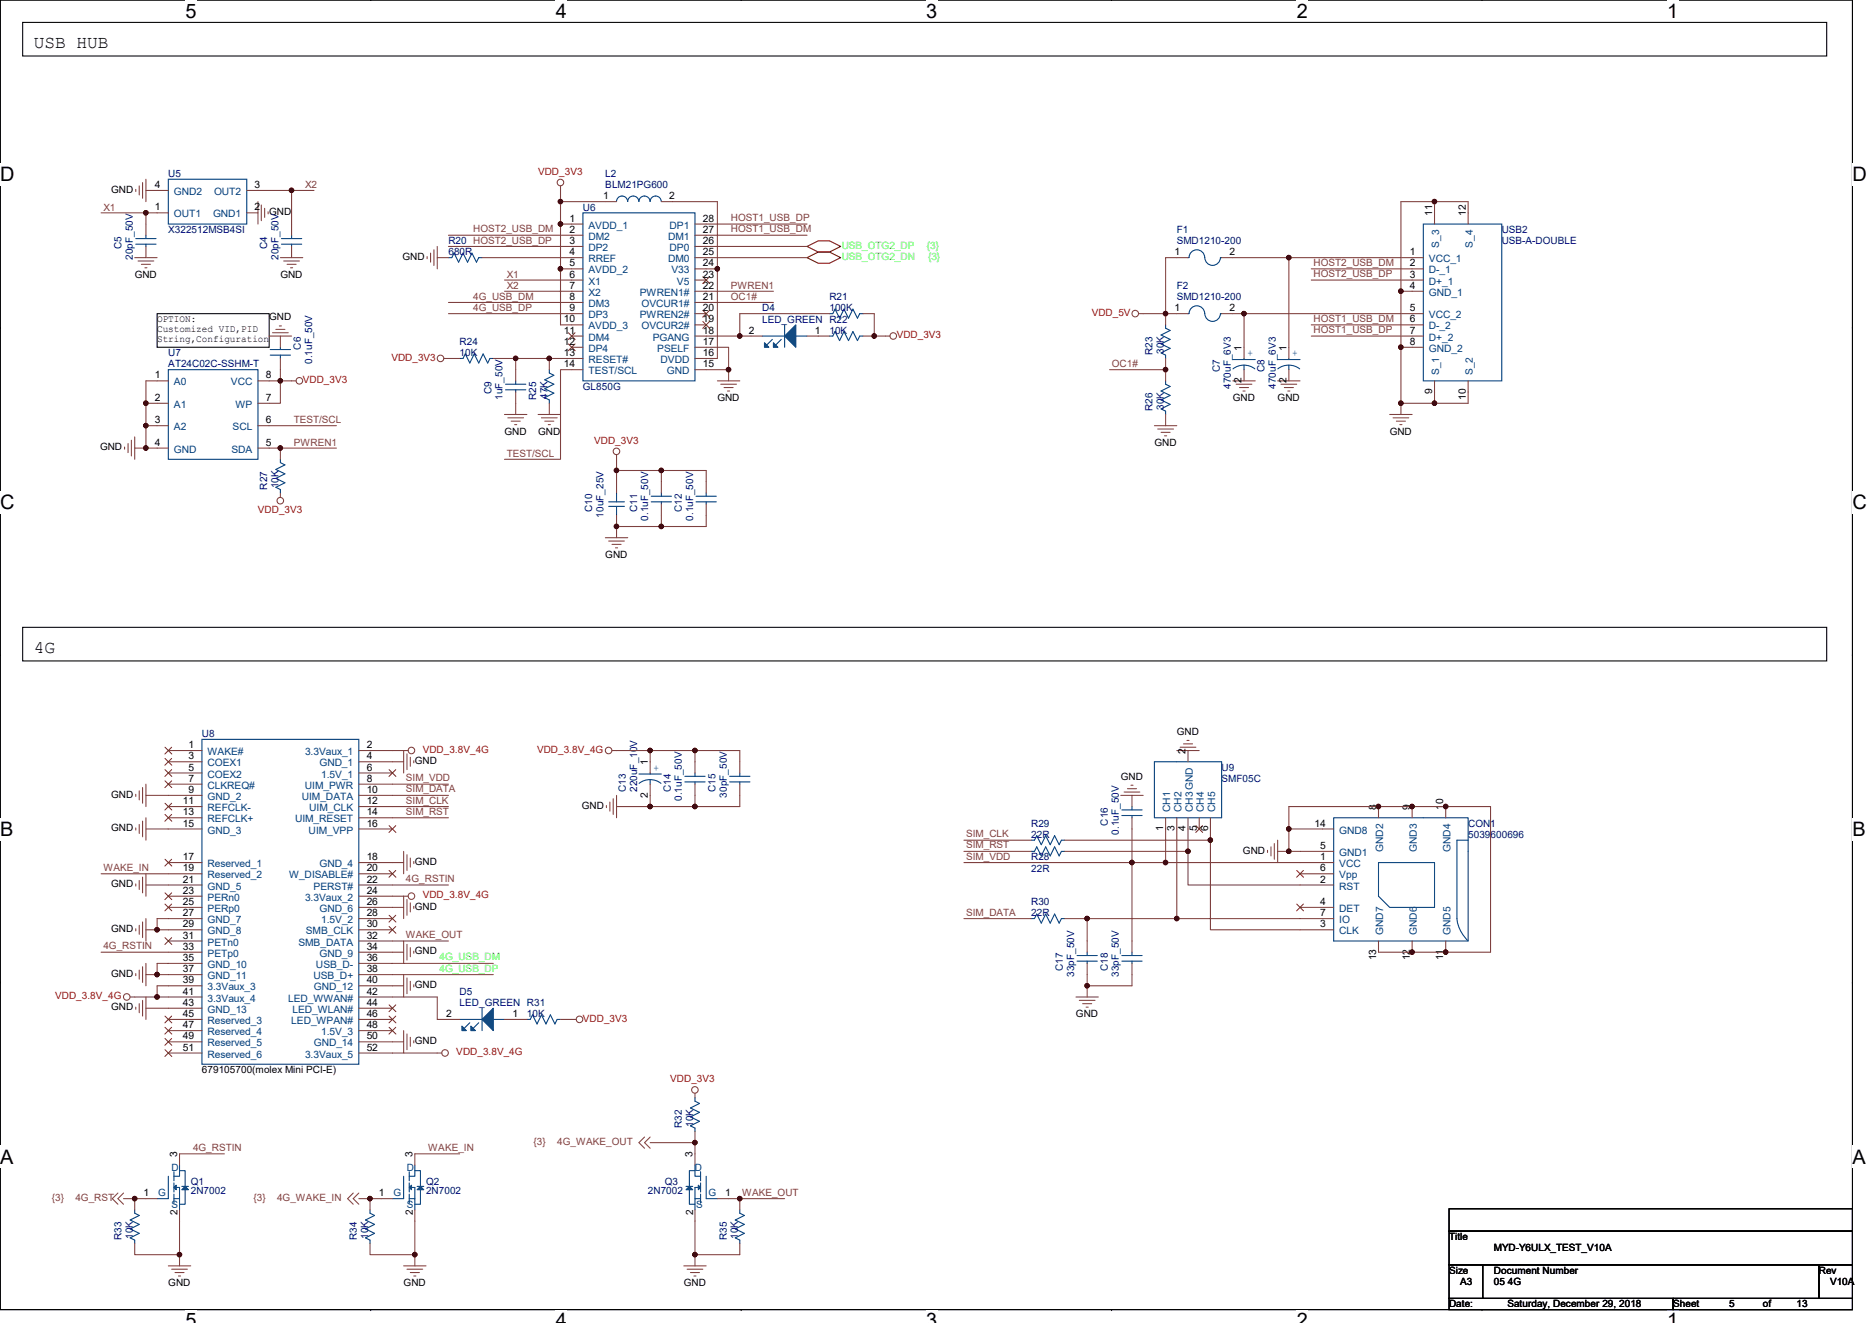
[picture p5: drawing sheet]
<svg xmlns="http://www.w3.org/2000/svg" width="297mm" height="210mm" viewBox="0 0 297 210" stroke-linecap="round" stroke-linejoin="round" font-family="sans-serif">
<defs><g id="words">
<g font-size="3.2">
<text x="29.4" y="2.8">5</text>
<text x="88.2" y="2.8">4</text>
<text x="147" y="2.8">3</text>
<text x="205.8" y="2.8">2</text>
<text x="264.5" y="2.8">1</text>
<text x="0" y="28.8">D</text>
<text x="293.9" y="28.8">D</text>
<text x="0" y="80.8">C</text>
<text x="293.9" y="80.8">C</text>
<text x="0" y="132.7">B</text>
<text x="293.9" y="132.7">B</text>
<text x="0" y="184.7">A</text>
<text x="293.9" y="184.7">A</text>
<text x="29.4" y="210.7">5</text>
<text x="88.2" y="210.7">4</text>
<text x="147" y="210.7">3</text>
<text x="205.8" y="210.7">2</text>
<text x="264.5" y="210.7">1</text>
</g>
<g font-size="2.8">
<text x="5.4" y="7.6">USB HUB</text>
<text x="5.4" y="103.6">4G</text>
</g>
<g font-size="1.6">
<text x="24.6" y="29.8">4</text>
<text x="40.4" y="29.8">3</text>
<text x="17.6" y="30.6">GND</text>
<text x="24.6" y="33.4">1</text>
<text x="40.4" y="33.4">2</text>
<text x="42.7" y="34.1">GND</text>
<text x="90.4" y="35.2">1</text>
<text x="95.7" y="31.6">1</text>
<text x="106.2" y="31.6">2</text>
<text x="111.5" y="35.2">28</text>
<text x="227.2" y="34.3" transform="rotate(-90 227.2 34.3)">11</text>
<text x="232.6" y="34.3" transform="rotate(-90 232.6 34.3)">12</text>
<text x="63.9" y="41.3">GND</text>
<text x="90.4" y="37">2</text>
<text x="90.4" y="38.7">3</text>
<text x="90.4" y="40.5">4</text>
<text x="111.5" y="40.5">25</text>
<text x="111.5" y="38.7">26</text>
<text x="111.5" y="37">27</text>
<text x="186.4" y="40.5">1</text>
<text x="195.1" y="40.5">2</text>
<text x="223.7" y="40.5">1</text>
<text x="21.4" y="44.1">GND</text>
<text x="44.5" y="44.1">GND</text>
<text x="90.4" y="42.3">5</text>
<text x="90.4" y="44.1">6</text>
<text x="90.4" y="45.8">7</text>
<text x="90.4" y="47.6">8</text>
<text x="111.5" y="47.6">21</text>
<text x="111.5" y="45.8">22</text>
<text x="111.5" y="44.1">23</text>
<text x="111.5" y="42.3">24</text>
<text x="223.7" y="42.3">2</text>
<text x="223.7" y="44.1">3</text>
<text x="223.7" y="45.8">4</text>
<text x="24.9" y="51">OPTION:</text>
<text x="24.9" y="52.6">Customized VID,PID</text>
<text x="42.7" y="50.8">GND</text>
<text x="89.5" y="51.2">10</text>
<text x="89.5" y="53">11</text>
<text x="90.4" y="49.4">9</text>
<text x="111.5" y="51.2">19</text>
<text x="111.5" y="49.4">20</text>
<text x="111.5" y="53">18</text>
<text x="118.8" y="53">2</text>
<text x="129.3" y="53">1</text>
<text x="186.4" y="49.4">1</text>
<text x="195.1" y="49.4">2</text>
<text x="223.7" y="49.4">5</text>
<text x="223.7" y="51.2">6</text>
<text x="223.7" y="53">7</text>
<text x="24.9" y="54.2">String,Configuration</text>
<text x="89.5" y="54.7">12</text>
<text x="89.5" y="56.5">13</text>
<text x="89.5" y="58.3">14</text>
<text x="111.5" y="56.5">16</text>
<text x="111.5" y="58.3">15</text>
<text x="111.5" y="54.7">17</text>
<text x="197" y="55.6" transform="rotate(-90 197 55.6)">1</text>
<text x="204.1" y="55.6" transform="rotate(-90 204.1 55.6)">1</text>
<text x="223.7" y="54.7">8</text>
<text x="24.6" y="60.1">1</text>
<text x="24.6" y="63.6">2</text>
<text x="42.2" y="63.6">7</text>
<text x="42.2" y="60.1">8</text>
<text x="113.8" y="63.6">GND</text>
<text x="195.6" y="63.6">GND</text>
<text x="197" y="60.8" transform="rotate(-90 197 60.8)">2</text>
<text x="202.7" y="63.6">GND</text>
<text x="204.1" y="60.8" transform="rotate(-90 204.1 60.8)">2</text>
<text x="227.2" y="62.6" transform="rotate(-90 227.2 62.6)">9</text>
<text x="232.6" y="63.5" transform="rotate(-90 232.6 63.5)">10</text>
<text x="15.9" y="71.5">GND</text>
<text x="24.6" y="67.2">3</text>
<text x="24.6" y="70.7">4</text>
<text x="42.2" y="70.7">5</text>
<text x="42.2" y="67.2">6</text>
<text x="80" y="69">GND</text>
<text x="85.4" y="69">GND</text>
<text x="183.2" y="70.8">GND</text>
<text x="220.5" y="69">GND</text>
<text x="96.1" y="88.5">GND</text>
<text x="29.9" y="118.7">1</text>
<text x="58.2" y="118.7">2</text>
<text x="186.7" y="116.6">GND</text>
<text x="188.1" y="119.7" transform="rotate(-90 188.1 119.7)">2</text>
<text x="29.9" y="120.5">3</text>
<text x="29.9" y="122.3">5</text>
<text x="29.9" y="124.1">7</text>
<text x="29.9" y="125.9">9</text>
<text x="58.2" y="122.3">6</text>
<text x="58.2" y="120.5">4</text>
<text x="58.2" y="125.9">10</text>
<text x="58.2" y="124.1">8</text>
<text x="65.8" y="121.3">GND</text>
<text x="102.8" y="121.4" transform="rotate(-90 102.8 121.4)">1</text>
<text x="177.8" y="123.7">GND</text>
<text x="17.6" y="126.6">GND</text>
<text x="17.6" y="131.9">GND</text>
<text x="29" y="127.6">11</text>
<text x="29" y="129.4">13</text>
<text x="29" y="131.2">15</text>
<text x="58.2" y="127.6">12</text>
<text x="58.2" y="129.4">14</text>
<text x="58.2" y="131.2">16</text>
<text x="92.3" y="128.4">GND</text>
<text x="102.8" y="126.6" transform="rotate(-90 102.8 126.6)">2</text>
<text x="184.6" y="132" transform="rotate(-90 184.6 132)">1</text>
<text x="186.3" y="132" transform="rotate(-90 186.3 132)">3</text>
<text x="188.1" y="132" transform="rotate(-90 188.1 132)">4</text>
<text x="189.9" y="132" transform="rotate(-90 189.9 132)">5</text>
<text x="191.7" y="132" transform="rotate(-90 191.7 132)">6</text>
<text x="208.6" y="131.2">14</text>
<text x="218.4" y="128.5" transform="rotate(-90 218.4 128.5)">8</text>
<text x="223.7" y="128.5" transform="rotate(-90 223.7 128.5)">9</text>
<text x="229" y="128.5" transform="rotate(-90 229 128.5)">10</text>
<text x="29" y="136.5">17</text>
<text x="58.2" y="136.5">18</text>
<text x="65.8" y="137.3">GND</text>
<text x="197.2" y="135.5">GND</text>
<text x="209.5" y="136.5">1</text>
<text x="209.5" y="134.7">5</text>
<text x="17.6" y="140.8">GND</text>
<text x="29" y="138.3">19</text>
<text x="29" y="140.1">21</text>
<text x="29" y="141.9">23</text>
<text x="29" y="143.6">25</text>
<text x="58.2" y="143.6">26</text>
<text x="58.2" y="141.9">24</text>
<text x="58.2" y="140.1">22</text>
<text x="58.2" y="138.3">20</text>
<text x="209.5" y="140.1">2</text>
<text x="209.5" y="143.6">4</text>
<text x="209.5" y="138.3">6</text>
<text x="17.6" y="147.9">GND</text>
<text x="29" y="145.4">27</text>
<text x="29" y="147.2">29</text>
<text x="29" y="149">31</text>
<text x="58.2" y="145.4">28</text>
<text x="58.2" y="147.2">30</text>
<text x="58.2" y="149">32</text>
<text x="65.8" y="144.4">GND</text>
<text x="209.5" y="147.2">3</text>
<text x="209.5" y="145.4">7</text>
<text x="17.6" y="155">GND</text>
<text x="29" y="150.7">33</text>
<text x="29" y="152.5">35</text>
<text x="29" y="154.3">37</text>
<text x="58.2" y="150.7">34</text>
<text x="58.2" y="152.5">36</text>
<text x="58.2" y="154.3">38</text>
<text x="65.8" y="151.5">GND</text>
<text x="218.4" y="152.4" transform="rotate(-90 218.4 152.4)">13</text>
<text x="223.7" y="152.4" transform="rotate(-90 223.7 152.4)">12</text>
<text x="229" y="152.4" transform="rotate(-90 229 152.4)">11</text>
<text x="17.6" y="160.4">GND</text>
<text x="29" y="156.1">39</text>
<text x="29" y="157.9">41</text>
<text x="29" y="159.6">43</text>
<text x="29" y="161.4">45</text>
<text x="58.2" y="156.1">40</text>
<text x="58.2" y="159.6">44</text>
<text x="58.2" y="161.4">46</text>
<text x="58.2" y="157.9">42</text>
<text x="65.8" y="156.8">GND</text>
<text x="70.8" y="161.4">2</text>
<text x="81.3" y="161.4">1</text>
<text x="170.7" y="161.4">GND</text>
<text x="29" y="163.2">47</text>
<text x="29" y="165">49</text>
<text x="29" y="166.8">51</text>
<text x="58.2" y="163.2">48</text>
<text x="58.2" y="165">50</text>
<text x="58.2" y="166.8">52</text>
<text x="65.8" y="165.7">GND</text>
<text x="32" y="170.3">679105700(molex Mini PCI-E)</text>
<text x="28.1" y="183.7" transform="rotate(-90 28.1 183.7)">3</text>
<text x="65.4" y="183.7" transform="rotate(-90 65.4 183.7)">3</text>
<text x="109.9" y="183.7" transform="rotate(-90 109.9 183.7)">3</text>
<text x="22.8" y="189.9">1</text>
<text x="60.1" y="189.9">1</text>
<text x="115.1" y="189.9">1</text>
<text x="28.2" y="192.9" transform="rotate(-90 28.2 192.9)">2</text>
<text x="65.5" y="192.9" transform="rotate(-90 65.5 192.9)">2</text>
<text x="110" y="192.9" transform="rotate(-90 110 192.9)">2</text>
<text x="229.9" y="196.8">Title</text>
<text x="229.9" y="202.2">Size</text>
<text x="231.7" y="203.9">A3</text>
<text x="237" y="203.9">05 4G</text>
<text x="237" y="198.6">MYD-Y6ULX_TEST_V10A</text>
<text x="237" y="202.2">Document Number</text>
<text x="288.6" y="202.2">Rev</text>
<text x="290.4" y="203.9">V10A</text>
<text x="26.7" y="204.1">GND</text>
<text x="64" y="204.1">GND</text>
<text x="108.5" y="204.1">GND</text>
<text x="229.9" y="207.5">Date:</text>
<text x="239.2" y="207.5">Saturday, December 29, 2018</text>
<text x="265.5" y="207.5">Sheet</text>
<text x="274.4" y="207.5">5</text>
<text x="279.7" y="207.5">of</text>
<text x="285" y="207.5">13</text>
</g>
<g font-size="1.6" fill="#000080">
<text x="26.7" y="28.1">U5</text>
<text x="96.1" y="28.1">L2</text>
<text x="96.1" y="29.9">BLM21PG600</text>
<text x="92.5" y="33.4">U6</text>
<text x="19.3" y="39.5" transform="rotate(-90 19.3 39.5)">C5</text>
<text x="21.1" y="41.3" transform="rotate(-90 21.1 41.3)">20pF_50V</text>
<text x="26.7" y="37">X322512MSB4SI</text>
<text x="42.4" y="39.5" transform="rotate(-90 42.4 39.5)">C4</text>
<text x="44.2" y="41.3" transform="rotate(-90 44.2 41.3)">20pF_50V</text>
<text x="71.2" y="38.8">R20 HOST2_USB_DP</text>
<text x="71.2" y="40.5">680R</text>
<text x="186.7" y="37">F1</text>
<text x="186.7" y="38.8">SMD1210-200</text>
<text x="238.3" y="37">USB2</text>
<text x="238.3" y="38.8">USB-A-DOUBLE</text>
<text x="131.6" y="47.6">R21</text>
<text x="186.7" y="45.9">F2</text>
<text x="186.7" y="47.6">SMD1210-200</text>
<text x="120.9" y="49.4">D4</text>
<text x="120.9" y="51.2">LED_GREEN R22</text>
<text x="131.6" y="49.4">100K</text>
<text x="131.6" y="53">10K</text>
<text x="26.7" y="56.5">U7</text>
<text x="26.7" y="58.3">AT24C02C-SSHM-T</text>
<text x="47.7" y="55.5" transform="rotate(-90 47.7 55.5)">C6</text>
<text x="49.5" y="57.8" transform="rotate(-90 49.5 57.8)">0.1uF_50V</text>
<text x="72.9" y="54.8">R24</text>
<text x="72.9" y="56.5">10K</text>
<text x="182.9" y="56.4" transform="rotate(-90 182.9 56.4)">R23</text>
<text x="184.7" y="56.2" transform="rotate(-90 184.7 56.2)">30K</text>
<text x="193.5" y="59" transform="rotate(-90 193.5 59)">C7</text>
<text x="200.7" y="59" transform="rotate(-90 200.7 59)">C8</text>
<text x="78" y="62.6" transform="rotate(-90 78 62.6)">C9</text>
<text x="79.8" y="63.5" transform="rotate(-90 79.8 63.5)">1uF_50V</text>
<text x="85.1" y="63.5" transform="rotate(-90 85.1 63.5)">R25</text>
<text x="86.9" y="63.3" transform="rotate(-90 86.9 63.3)">47K</text>
<text x="92.5" y="61.9">GL850G</text>
<text x="182.9" y="65.3" transform="rotate(-90 182.9 65.3)">R26</text>
<text x="184.7" y="65.1" transform="rotate(-90 184.7 65.1)">30K</text>
<text x="195.3" y="61.7" transform="rotate(-90 195.3 61.7)">470uF_6V3</text>
<text x="202.4" y="61.7" transform="rotate(-90 202.4 61.7)">470uF_6V3</text>
<text x="42.4" y="77.7" transform="rotate(-90 42.4 77.7)">R27</text>
<text x="44.2" y="77.5" transform="rotate(-90 44.2 77.5)">10K</text>
<text x="94" y="81.3" transform="rotate(-90 94 81.3)">C10</text>
<text x="95.8" y="82.1" transform="rotate(-90 95.8 82.1)">10uF_25V</text>
<text x="101.1" y="81.3" transform="rotate(-90 101.1 81.3)">C11</text>
<text x="102.9" y="82.7" transform="rotate(-90 102.9 82.7)">0.1uF_50V</text>
<text x="108.2" y="81.3" transform="rotate(-90 108.2 81.3)">C12</text>
<text x="110" y="82.7" transform="rotate(-90 110 82.7)">0.1uF_50V</text>
<text x="32" y="117">U8</text>
<text x="99.3" y="125.7" transform="rotate(-90 99.3 125.7)">C13</text>
<text x="101.1" y="125.7" transform="rotate(-90 101.1 125.7)">220uF_10V</text>
<text x="106.4" y="125.7" transform="rotate(-90 106.4 125.7)">C14</text>
<text x="113.5" y="125.7" transform="rotate(-90 113.5 125.7)">C15</text>
<text x="193.8" y="122.3">U9</text>
<text x="193.8" y="124.1">SMF05C</text>
<text x="108.2" y="127.1" transform="rotate(-90 108.2 127.1)">0.1uF_50V</text>
<text x="115.3" y="126.6" transform="rotate(-90 115.3 126.6)">30pF_50V</text>
<text x="163.6" y="131.2">R29</text>
<text x="175.8" y="131" transform="rotate(-90 175.8 131)">C16</text>
<text x="233" y="131.2">CON1</text>
<text x="163.6" y="133">22R</text>
<text x="163.6" y="136.5">R28</text>
<text x="177.5" y="132.5" transform="rotate(-90 177.5 132.5)">0.1uF_50V</text>
<text x="233" y="133">5039600696</text>
<text x="163.6" y="138.3">22R</text>
<text x="163.6" y="143.7">R30</text>
<text x="163.6" y="145.4">22R</text>
<text x="168.7" y="154.2" transform="rotate(-90 168.7 154.2)">C17</text>
<text x="170.4" y="155" transform="rotate(-90 170.4 155)">33pF_50V</text>
<text x="175.8" y="154.2" transform="rotate(-90 175.8 154.2)">C18</text>
<text x="177.5" y="155" transform="rotate(-90 177.5 155)">33pF_50V</text>
<text x="72.9" y="157.9">D5</text>
<text x="72.9" y="159.7">LED_GREEN R31</text>
<text x="83.6" y="161.4">10K</text>
<text x="108.2" y="179" transform="rotate(-90 108.2 179)">R32</text>
<text x="110" y="178.9" transform="rotate(-90 110 178.9)">10K</text>
<text x="30.3" y="188.1">Q1</text>
<text x="30.3" y="189.5">2N7002</text>
<text x="67.6" y="188.1">Q2</text>
<text x="67.6" y="189.5">2N7002</text>
<text x="102.8" y="189.5">2N7002</text>
<text x="105.5" y="188.1">Q3</text>
<text x="19.3" y="196.8" transform="rotate(-90 19.3 196.8)">R33</text>
<text x="21.1" y="196.6" transform="rotate(-90 21.1 196.6)">10K</text>
<text x="56.6" y="196.8" transform="rotate(-90 56.6 196.8)">R34</text>
<text x="58.4" y="196.6" transform="rotate(-90 58.4 196.6)">10K</text>
<text x="115.3" y="196.8" transform="rotate(-90 115.3 196.8)">R35</text>
<text x="117.1" y="196.6" transform="rotate(-90 117.1 196.6)">10K</text>
</g>
<g font-size="1.6" fill="#804040">
<text x="48.4" y="29.9">X2</text>
<text x="16.4" y="33.4">X1</text>
<text x="116" y="35.1">HOST1_USB_DP</text>
<text x="75.1" y="36.9">HOST2_USB_DM</text>
<text x="116" y="36.9">HOST1_USB_DM</text>
<text x="75.1" y="47.5">4G_USB_DM</text>
<text x="80.4" y="44.1">X1</text>
<text x="80.4" y="45.9">X2</text>
<text x="116" y="47.6">OC1#</text>
<text x="116" y="45.9">PWREN1</text>
<text x="208.4" y="42.2">HOST2_USB_DM</text>
<text x="208.4" y="44">HOST2_USB_DP</text>
<text x="75.1" y="49.3">4G_USB_DP</text>
<text x="208.4" y="51.1">HOST1_USB_DM</text>
<text x="208.4" y="52.9">HOST1_USB_DP</text>
<text x="176.4" y="58.3">OC1#</text>
<text x="46.6" y="67.2">TEST/SCL</text>
<text x="46.6" y="70.8">PWREN1</text>
<text x="80.4" y="72.5">TEST/SCL</text>
<text x="64.4" y="124">SIM_VDD</text>
<text x="64.4" y="125.8">SIM_DATA</text>
<text x="64.4" y="127.6">SIM_CLK</text>
<text x="64.4" y="129.3">SIM_RST</text>
<text x="153.3" y="136.4">SIM_VDD</text>
<text x="153.3" y="134.7">SIM_RST</text>
<text x="153.3" y="132.9">SIM_CLK</text>
<text x="16.4" y="138.2">WAKE_IN</text>
<text x="64.4" y="140">4G_RSTIN</text>
<text x="64.4" y="148.9">WAKE_OUT</text>
<text x="153.3" y="145.3">SIM_DATA</text>
<text x="16.4" y="150.7">4G_RSTIN</text>
<text x="30.6" y="182.7">4G_RSTIN</text>
<text x="68" y="182.7">WAKE_IN</text>
<text x="84.7" y="181.7">{3}</text>
<text x="88.4" y="181.7">4G_WAKE_OUT</text>
<text x="8.2" y="190.6">{3}</text>
<text x="12" y="190.6">4G_RST</text>
<text x="40.2" y="190.6">{3}</text>
<text x="44" y="190.6">4G_WAKE_IN</text>
<text x="117.7" y="189.8">WAKE_OUT</text>
</g>
<g font-size="1.6" fill="#f00">
<text x="85.4" y="27.7">VDD_3V3</text>
<text x="142.3" y="53.7">VDD_3V3</text>
<text x="173.2" y="50.1">VDD_5V</text>
<text x="62.1" y="57.3">VDD_3V3</text>
<text x="48" y="60.8">VDD_3V3</text>
<text x="94.3" y="70.4">VDD_3V3</text>
<text x="40.9" y="81.4">VDD_3V3</text>
<text x="67.1" y="119.5">VDD_3.8V_4G</text>
<text x="85.2" y="119.5">VDD_3.8V_4G</text>
<text x="67.1" y="142.6">VDD_3.8V_4G</text>
<text x="8.8" y="158.6">VDD_3.8V_4G</text>
<text x="72.4" y="167.5">VDD_3.8V_4G</text>
<text x="92.5" y="162.2">VDD_3V3</text>
<text x="106.4" y="171.7">VDD_3V3</text>
</g>
<g font-size="1.6" fill="#004080">
<text x="27.6" y="34.5">OUT1</text>
<text x="27.6" y="30.9">GND2</text>
<text x="33.8" y="34.5">GND1</text>
<text x="34" y="30.9">OUT2</text>
<text x="93.4" y="36.3">AVDD_1</text>
<text x="93.4" y="38.1">DM2</text>
<text x="93.4" y="39.8">DP2</text>
<text x="93.4" y="41.6">RREF</text>
<text x="106" y="41.6">DM0</text>
<text x="106" y="38.1">DM1</text>
<text x="106.3" y="39.8">DP0</text>
<text x="106.3" y="36.3">DP1</text>
<text x="226.7" y="41.6">VCC_1</text>
<text x="228.4" y="39.3" transform="rotate(-90 228.4 39.3)">S_3</text>
<text x="233.7" y="39.3" transform="rotate(-90 233.7 39.3)">S_4</text>
<text x="93.4" y="43.4">AVDD_2</text>
<text x="93.4" y="45.2">X1</text>
<text x="93.4" y="46.9">X2</text>
<text x="101.5" y="46.9">PWREN1#</text>
<text x="106.5" y="43.4">V33</text>
<text x="107.4" y="45.2">V5</text>
<text x="226.7" y="43.4">D-_1</text>
<text x="226.7" y="45.2">D+_1</text>
<text x="226.7" y="46.9">GND_1</text>
<text x="93.4" y="48.7">DM3</text>
<text x="93.4" y="50.5">DP3</text>
<text x="93.4" y="52.3">AVDD_3</text>
<text x="101.5" y="50.5">PWREN2#</text>
<text x="101.8" y="52.3">OVCUR2#</text>
<text x="101.8" y="48.7">OVCUR1#</text>
<text x="226.7" y="50.5">VCC_2</text>
<text x="226.7" y="52.3">D-_2</text>
<text x="93.4" y="54.1">DM4</text>
<text x="93.4" y="55.8">DP4</text>
<text x="93.4" y="57.6">RESET#</text>
<text x="93.4" y="59.4">TEST/SCL</text>
<text x="103.6" y="54.1">PGANG</text>
<text x="104.3" y="55.8">PSELF</text>
<text x="104.8" y="57.6">DVDD</text>
<text x="105.8" y="59.4">GND</text>
<text x="226.7" y="54.1">D+_2</text>
<text x="226.7" y="55.8">GND_2</text>
<text x="228.4" y="59.6" transform="rotate(-90 228.4 59.6)">S_1</text>
<text x="233.7" y="59.6" transform="rotate(-90 233.7 59.6)">S_2</text>
<text x="27.6" y="61.2">A0</text>
<text x="27.6" y="64.7">A1</text>
<text x="36.6" y="61.2">VCC</text>
<text x="37.4" y="64.7">WP</text>
<text x="27.6" y="68.3">A2</text>
<text x="27.6" y="71.8">GND</text>
<text x="36.7" y="71.8">SDA</text>
<text x="36.9" y="68.3">SCL</text>
<text x="32.9" y="119.8">WAKE#</text>
<text x="48.4" y="119.8">3.3Vaux_1</text>
<text x="32.9" y="121.6">COEX1</text>
<text x="32.9" y="123.4">COEX2</text>
<text x="32.9" y="125.2">CLKREQ#</text>
<text x="48.4" y="125.2">UIM_PWR</text>
<text x="50.7" y="121.6">GND_1</text>
<text x="51" y="123.4">1.5V_1</text>
<text x="32.9" y="127">GND_2</text>
<text x="32.9" y="128.7">REFCLK-</text>
<text x="32.9" y="130.5">REFCLK+</text>
<text x="46.8" y="130.5">UIM_RESET</text>
<text x="47.9" y="127">UIM_DATA</text>
<text x="49.1" y="128.7">UIM_CLK</text>
<text x="185.7" y="128.9" transform="rotate(-90 185.7 128.9)">CH1</text>
<text x="187.5" y="128.9" transform="rotate(-90 187.5 128.9)">CH2</text>
<text x="189.2" y="128.9" transform="rotate(-90 189.2 128.9)">CH3GND</text>
<text x="191" y="128.9" transform="rotate(-90 191 128.9)">CH4</text>
<text x="192.8" y="128.9" transform="rotate(-90 192.8 128.9)">CH5</text>
<text x="32.9" y="132.3">GND_3</text>
<text x="32.9" y="137.6">Reserved_1</text>
<text x="49" y="132.3">UIM_VPP</text>
<text x="50.7" y="137.6">GND_4</text>
<text x="212.5" y="137.6">VCC</text>
<text x="212.5" y="135.8">GND1</text>
<text x="212.5" y="132.3">GND8</text>
<text x="219.5" y="135.2" transform="rotate(-90 219.5 135.2)">GND2</text>
<text x="224.8" y="135.2" transform="rotate(-90 224.8 135.2)">GND3</text>
<text x="230.1" y="135.2" transform="rotate(-90 230.1 135.2)">GND4</text>
<text x="32.9" y="139.4">Reserved_2</text>
<text x="32.9" y="141.2">GND_5</text>
<text x="32.9" y="143">PERn0</text>
<text x="45.9" y="139.4">W_DISABLE#</text>
<text x="48.4" y="143">3.3Vaux_2</text>
<text x="49.8" y="141.2">PERST#</text>
<text x="212.5" y="141.2">RST</text>
<text x="212.5" y="139.4">Vpp</text>
<text x="32.9" y="144.7">PERp0</text>
<text x="32.9" y="146.5">GND_7</text>
<text x="32.9" y="148.3">GND_8</text>
<text x="48.5" y="148.3">SMB_CLK</text>
<text x="50.7" y="144.7">GND_6</text>
<text x="51" y="146.5">1.5V_2</text>
<text x="212.5" y="148.3">CLK</text>
<text x="212.5" y="144.7">DET</text>
<text x="212.5" y="146.5">IO</text>
<text x="219.5" y="148.5" transform="rotate(-90 219.5 148.5)">GND7</text>
<text x="224.8" y="148.5" transform="rotate(-90 224.8 148.5)">GND6</text>
<text x="230.1" y="148.5" transform="rotate(-90 230.1 148.5)">GND5</text>
<text x="32.9" y="150.1">PETn0</text>
<text x="32.9" y="151.8">PETp0</text>
<text x="32.9" y="153.6">GND_10</text>
<text x="32.9" y="155.4">GND_11</text>
<text x="47.3" y="150.1">SMB_DATA</text>
<text x="49.7" y="155.4">USB_D+</text>
<text x="50.1" y="153.6">USB_D-</text>
<text x="50.7" y="151.8">GND_9</text>
<text x="32.9" y="157.2">3.3Vaux_3</text>
<text x="32.9" y="159">3.3Vaux_4</text>
<text x="32.9" y="160.7">GND_13</text>
<text x="45.7" y="159">LED_WWAN#</text>
<text x="46.4" y="160.7">LED_WLAN#</text>
<text x="49.8" y="157.2">GND_12</text>
<text x="32.9" y="162.5">Reserved_3</text>
<text x="32.9" y="164.3">Reserved_4</text>
<text x="32.9" y="166.1">Reserved_5</text>
<text x="32.9" y="167.9">Reserved_6</text>
<text x="46.2" y="162.5">LED_WPAN#</text>
<text x="48.4" y="167.9">3.3Vaux_5</text>
<text x="49.8" y="166.1">GND_14</text>
<text x="51" y="164.3">1.5V_3</text>
<text x="27.2" y="185.8">D</text>
<text x="64.6" y="185.8">D</text>
<text x="110.3" y="185.8">D</text>
<text x="25.1" y="189.9">G</text>
<text x="27.2" y="191.7">S</text>
<text x="62.4" y="189.9">G</text>
<text x="64.6" y="191.7">S</text>
<text x="110.4" y="191.7">S</text>
<text x="112.4" y="189.9">G</text>
</g>
<g font-size="1.6" fill="#0f0">
<text x="133.6" y="39.5">USB_OTG2_DP</text>
<text x="133.6" y="41.3">USB_OTG2_DN</text>
<text x="147.1" y="39.5">{3}</text>
<text x="147.3" y="41.3">{3}</text>
<text x="69.7" y="152.4">4G_USB_DM</text>
<text x="69.7" y="154.2">4G_USB_DP</text>
</g>
<g font-size="1.6" fill="#003c77">
<text x="197.9" y="56.5">+</text>
<text x="205" y="56.5">+</text>
<text x="103.7" y="122.3">+</text>
</g>
</g></defs>
<path d="M0 0h293.9v207.9h-293.9z" fill="none" stroke="#000" stroke-width=".17"/>
<g fill="#fff">
<path d="M29.4 0h1.8v3.5h-1.8z"/>
<path d="M29.4 207.9h1.8v2h-1.8z"/>
</g>
<path d="M58.8 0h.1M58.8 207.9h.1" fill="none" stroke="#000" stroke-width=".17"/>
<g fill="#fff">
<path d="M88.2 0h1.8v3.5h-1.8z"/>
<path d="M88.2 207.9h1.8v2h-1.8z"/>
</g>
<path d="M117.6 0h.1M117.6 207.9h.1" fill="none" stroke="#000" stroke-width=".17"/>
<g fill="#fff">
<path d="M147 0h1.7v3.5h-1.7z"/>
<path d="M147 207.9h1.7v2h-1.7z"/>
</g>
<path d="M176.4 0h.1M176.4 207.9h.1" fill="none" stroke="#000" stroke-width=".17"/>
<g fill="#fff">
<path d="M205.8 0h1.7v3.5h-1.7z"/>
<path d="M205.8 207.9h1.7v2h-1.7z"/>
</g>
<path d="M235.2 0h.1M235.2 207.9h.1" fill="none" stroke="#000" stroke-width=".17"/>
<g fill="#fff">
<path d="M264.5 0h1.8v3.5h-1.8z"/>
<path d="M264.5 207.9h1.8v2h-1.8z"/>
<path d="M0 26h2.3v3.5h-2.3z"/>
<path d="M293.9 26h2.3v3.5h-2.3z"/>
<path d="M0 77.9h2.3v3.5h-2.3z"/>
<path d="M293.9 77.9h2.3v3.5h-2.3z"/>
</g>
<path d="M0 52h.1M293.9 52h.1" fill="none" stroke="#000" stroke-width=".17"/>
<g fill="#fff">
<path d="M0 129.9h2.1v3.5h-2.1z"/>
<path d="M293.9 129.9h2.1v3.5h-2.1z"/>
</g>
<path d="M0 103.9h.1M293.9 103.9h.1" fill="none" stroke="#000" stroke-width=".17"/>
<g fill="#fff">
<path d="M0 181.9h2.2v3.5h-2.2z"/>
<path d="M293.9 181.9h2.2v3.5h-2.2z"/>
</g>
<path d="M3.6 3.6h286.3v5.3h-286.3zM24.9 49.8h17.8v5.3h-17.8zM3.6 99.6h286.3v5.3h-286.3zM0 155.9h.1M293.9 155.9h.1M229.9 191.9h64v3.5h-64zM229.9 195.4h64v5.3h-64zM229.9 200.7h5.4v5.4h-5.4zM229.9 206.1h35.6v1.8h-35.6zM235.3 200.7h53.3v5.4h-53.3zM265.5 206.1h28.4v1.8h-28.4zM288.6 200.7h5.3v5.4h-5.3z" fill="none" stroke="#000" stroke-width=".17"/>
<path d="M128.1 39.1l1.7-.9h1.8l1.8 .9-1.8 .9h-1.8zM128.1 40.9l1.7-.9h1.8l1.8 .9-1.8 .9h-1.8z" fill="none" stroke="#800000" stroke-width=".17"/>
<g fill="none" stroke="#804040" stroke-width=".17">
<path d="M16 33.8h7.2M21.5 30.1v.3M22.1 29.5v1.4M22.6 29v2.5M23.2 28.4v3.6M23.2 39.1v1.8M23.2 33.8v3.5M23.2 33.8h3.5M23.2 30.2h3.5M39.2 33.8h1.7M40.9 32v3.6M41.5 32.5v2.5"/>
<path d="M42 33.1v1.4M42.5 33.6v.4M46.3 39.1v1.8M46.3 30.2h-7.1M46.3 30.2v7.1M46.3 30.2h3.5M68.9 39.6v2.5M69.4 39.1v3.6M71.2 37.3h21.3M71.2 39.1h21.3M88.9 29.5v2.5M88.9 32v3.6"/>
<path d="M88.9 32h8.9M88.9 35.6h3.6M88.9 35.6v7.1M104.9 32h8.9v10.7M110.3 39.1h17.8M110.3 37.3h17.8M110.3 35.6h17.8M227.6 32h5.4v3.6M227.6 32v3.6M227.6 32h-5.3v14.2M21.4 40.9h3.5M21.9 41.4h2.5"/>
<path d="M22.4 42h1.5M23 42.5h.3M42.7 53.3h3.6M43.2 52.8h2.5M43.8 52.3h1.4M44.3 51.7h.4M44.5 40.9h3.5M44.5 53.3v1.8M44.5 56.9v3.6M45 41.4h2.5M45.5 42h1.5M46.1 42.5h.3"/>
<path d="M67.8 40.7v.4M68.3 40.2v1.4M69.4 40.9h1.8M70.4 56.9h2.5M71.2 40.9h.1M71.2 48h21.3M71.2 49.8h21.3M72.9 56.9h.1M76.5 40.9h.1M76.5 40.9h16M78.3 56.9h.1M78.3 56.9h3.5"/>
<path d="M80 44.4h12.5M80 46.2h12.5M81.8 56.9h5.4M81.8 56.9v3.6M87.2 58.7h.1M87.2 56.9v1.8M87.2 56.9h5.3M88.9 42.7v8.9h3.6M90.7 53.3h1.8M90.7 55.1h1.8M92.5 42.7h-3.6M92.5 58.7h-3.6v14.2h-8.9"/>
<path d="M110.3 55.1h5.3v3.6M110.3 53.3h7.1M110.3 51.6h1.8M110.3 49.8h1.8M110.3 48h12.4M110.3 46.2h12.4M110.3 44.4h1.8M110.3 42.7h3.5M110.3 40.9h17.8M113.8 42.7v14.2h-3.5M115.6 58.7h-5.3M115.6 58.7v1.8"/>
<path d="M117.4 53.3h3.5M128.1 53.3h3.5M131.6 49.8h.1M131.6 53.3h.1M131.6 49.8h-14.2v3.5M136.9 49.8h1.8v3.5M136.9 49.8h.1M136.9 53.3h.1M136.9 53.3h1.8M138.7 53.3h2.5M176.1 58.7h8.9M180.7 49.8h4.3"/>
<path d="M185 49.8h3.5M185 51.6h.1M185 56.9h.1M185 56.9v1.8M185 58.7v1.8M185 49.8v1.8M188.5 40.9h-3.5v8.9M193.8 49.8h3.6M193.8 40.9h10.7M197.4 49.8v7.1M197.4 49.8h28.4M197.4 58.7v1.8"/>
<path d="M204.5 40.9v16M204.5 58.7v1.8M204.5 40.9h21.3M208.1 42.7h17.7M208.1 44.4h17.7M208.1 51.6h17.7M208.1 53.3h17.7M222.3 55.1h3.5M222.3 46.2v8.9M222.3 55.1v8.9M225.8 46.2h-3.5M19.8 71v.3"/>
<path d="M20.3 70.4v1.4M20.8 69.9v2.5M21.4 71.1h1.8M21.4 69.3v3.6M23.2 67.6h3.5M23.2 64v3.6M23.2 67.6v3.5M23.2 64h3.5M23.2 71.1h3.5M26.7 60.5h-3.5v3.5M40.9 71.1h3.6M40.9 67.6h12.5"/>
<path d="M40.9 60.5h3.6M44.5 60.5h2.5M44.5 60.5v3.5h-3.6M44.5 78.2v.8M44.5 72.9h.1M44.5 78.2h.1M44.5 71.1v1.8M44.5 71.1h8.9M80 65.8h3.6M80.6 66.3h2.5M81.1 66.8h1.4M81.7 67.4h.3"/>
<path d="M81.8 62.2v3.6M85.4 65.8h3.5M85.9 66.3h2.5M86.4 66.8h1.5M87 67.4h.3M87.2 64h.1M87.2 64v1.8M97.8 72.2v2.5M97.8 78.2h.1M97.8 74.7v3.5M97.8 74.7h7.1M104.9 74.7v3.5"/>
<path d="M104.9 74.7h7.2v3.5M113.8 60.5h3.6M114.4 61h2.5M114.9 61.5h1.4M115.4 62.1h.4M183.2 67.6h3.5M183.7 68.1h2.5M184.2 68.6h1.5M184.8 69.2h.3M185 60.5h.1M185 65.8h.1M185 65.8v1.8"/>
<path d="M195.6 60.5h3.6M196.1 61h2.5M196.7 61.5h1.4M197.2 62.1h.4M202.7 60.5h3.6M203.3 61h2.5M203.8 61.5h1.4M204.3 62.1h.4M220.5 65.8h3.6M221 66.3h2.5M221.6 66.8h1.4M222.1 67.4h.4"/>
<path d="M222.3 64v1.8M222.3 64h5.3M227.6 60.5v3.5M233 60.5v3.5h-5.4M96.1 85.3h3.5M96.6 85.9h2.5M97.1 86.4h1.4M97.7 87h.3M97.8 81.8h.1M97.8 81.8v1.8M97.8 83.6v1.7M97.8 83.6h7.1"/>
<path d="M104.9 80v3.6M112.1 80v3.6h-7.2M26.7 119.1h5.3M56.9 119.1h7.1M64 119.1v3.6M64 119.1h.8M64.6 119.7v2.5M97.1 119.1h6.1M103.2 119.1v3.6M103.2 119.1h7.1M110.3 119.1v3.6M110.3 119.1h7.1v3.6"/>
<path d="M186.7 119.1h3.6M187.3 118.6h2.5M187.8 118.1h1.4M188.3 117.5h.4M188.5 119.1v1.8M16 138.7h16M21.5 126.1v.3M21.5 131.4v.3M22.1 125.5v1.5M22.1 130.9v1.4M22.1 139.7v1.5M22.6 125v2.5"/>
<path d="M22.6 130.3v2.5M22.6 139.2v2.5M23.2 124.5v3.5M23.2 129.8v3.5M23.2 138.7v3.5M23.2 126.2h8.8M23.2 131.6h8.8M26.7 120.9h5.3M26.7 122.7h5.3M26.7 124.5h5.3M26.7 128h5.3M26.7 129.8h5.3"/>
<path d="M26.7 136.9h5.3M56.9 120.9h7.1M56.9 122.7h5.4M56.9 124.5h14.3M56.9 126.2h14.3M56.9 128h14.3M56.9 129.8h14.3M56.9 131.6h5.4M56.9 136.9h7.1M56.9 138.7h5.4M64 135.1v3.6M64.6 135.7v2.5"/>
<path d="M65.1 120.2v1.4M65.1 136.2v1.4M65.7 120.7v.4M65.7 136.7v.4M96.2 127.8v.4M96.8 127.3v1.4M97.3 126.8v2.5M97.8 128h5.4M97.8 126.2v3.6M103.2 124.5v3.5M103.2 128h7.1M110.3 124.5v3.5"/>
<path d="M117.4 124.5v3.5h-7.1M152.9 135.1h10.7M152.9 133.3h10.7M152.9 136.9h26.7M163.6 133.3h.1M163.6 135.1h.1M168.9 133.3h23.2M168.9 133.3h.1M168.9 135.1h.1M168.9 135.1h19.6M177.8 126.2h3.6M178.4 125.7h2.5"/>
<path d="M178.9 125.2h1.4M179.4 124.6h.4M179.6 136.9h5.4M179.6 136.9v14.2M179.6 129.8v7.1M179.6 126.2v1.8M185 129.8v7.1M186.7 129.8v16M188.5 129.8v5.3M188.5 135.1v5.4h23.1M190.3 129.8v1.8M192.1 129.8v3.5"/>
<path d="M192.1 133.4v14.2h19.5M201.1 135v.3M201.7 134.4v1.4M202.2 133.9v2.5M202.7 135.1h1.8M202.7 133.3v3.6M204.5 135.1h7.1M204.5 131.6h7.1M204.5 131.6v3.5M206.3 138.7h5.3M211.6 136.9h-26.6M218.7 128h5.4"/>
<path d="M218.7 128v1.8M218.7 128h-14.2v3.6M224.1 128h5.3M224.1 128v1.8M229.4 128v1.8M229.4 128h7.1v23.1h-7.1M16 151.1h16M20.7 158.2h4.2M21.5 140.3v.3M21.5 147.4v.3M21.5 154.5v.4M21.5 159.9v.3"/>
<path d="M22.1 146.9v1.4M22.1 154v1.4M22.1 159.3v1.4M22.6 146.3v2.5M22.6 153.4v2.5M22.6 158.8v2.5M23.2 145.8v3.6M23.2 152.9v3.6M23.2 158.2v3.6M23.2 147.6h1.7M23.2 154.7h1.7M23.2 140.5h8.8"/>
<path d="M24.9 147.6h7.1M24.9 154.7h7.1M24.9 158.2h7.1M26.7 142.2h5.3M26.7 144h5.3M26.7 149.4h5.3M32 145.8h-7.1v1.8M32 152.9h-7.1v1.8M32 156.5h-7.1v1.7M56.9 158.2h12.5v3.6h3.5M56.9 140.5h14.3M56.9 144h7.1"/>
<path d="M56.9 145.8h5.4M56.9 147.6h5.4M56.9 149.4h14.3M56.9 151.1h7.1M56.9 154.7h21.4M56.9 156.5h7.1M64 142.2v3.6M64 149.4v3.5M64 154.7v3.5M64 142.2h-7.1M64 142.2h.8M64.6 142.8v2.5"/>
<path d="M64.6 149.9v2.5M64.6 155.2v2.5M65.1 143.3v1.4M65.1 150.4v1.4M65.1 155.7v1.5M65.7 143.8v.4M65.7 151v.3M65.7 156.3v.3M78.3 152.9h-21.4M152.9 145.8h10.7M163.6 145.8h.1M168.9 145.8h3.6"/>
<path d="M168.9 145.8h.1M170.7 158.2h3.6M171.3 158.8h2.5M171.8 159.3h1.4M172.3 159.9h.4M172.5 145.8h14.2M172.5 152.9v3.6M172.5 145.8v5.3M179.6 152.9v3.6h-7.1v1.7M186.7 145.8h24.9M206.3 144h5.3M218.7 149.4v1.7h5.4"/>
<path d="M224.1 151.1h5.3M224.1 149.4v1.7M229.4 149.4v1.7M23.2 160h8.8M26.7 161.8h5.3M26.7 163.6h5.3M26.7 165.4h5.3M26.7 167.1h5.3M56.9 167.1h13.2M56.9 160h5.4M56.9 161.8h5.4M56.9 163.6h5.4"/>
<path d="M64 163.6v3.5M64 165.4h-7.1M64.6 164.1v2.5M65.1 164.6v1.5M65.7 165.2v.3M83.6 161.8h-3.6M83.6 161.8h.1M88.9 161.8h.1M88.9 161.8h2.5M110.3 173.5v.7M110.3 174.2h.1M110.3 179.6h.1"/>
<path d="M110.3 179.6v1.8M18.7 189.4l-.9 .8 .9 .9M19.6 190.2h1.8M19.6 189.4l-.9 .8 .9 .9M21.4 192h.1M21.4 197.4h.1M21.4 197.4v1.7h7.1v1.8M24.9 190.2h-3.5v1.8M28.5 192v7.1M35.6 183.1h-7.1v1.8M56 189.4l-.8 .8 .8 .9M56.9 189.4l-.9 .8 .9 .9"/>
<path d="M56.9 190.2h5.4M58.7 192h.1M58.7 197.4h.1M58.7 190.2v1.8M58.7 197.4v1.7h7.1v1.8M65.8 192v7.1M72.9 183.1h-7.1v1.8M102.3 180.5l-.9 .9 .9 .8M103.2 180.5l-.9 .9 .9 .8M103.2 181.4h7.1M110.3 192v7.1M110.3 181.4v3.5"/>
<path d="M110.3 199.1v1.8M113.8 190.2h3.6M117.4 192h.1M117.4 197.4h.1M117.4 197.4v1.7h-7.1M117.4 190.2v1.8M117.4 190.2h7.1M26.7 200.9h3.6M27.2 201.4h2.5M27.8 202h1.4M28.3 202.5h.4M64 200.9h3.6"/>
<path d="M64.6 201.4h2.5M65.1 202h1.4M65.7 202.5h.3M108.5 200.9h3.6M109 201.4h2.5M109.6 202h1.4M110.1 202.5h.3"/>
<circle cx="88.9" cy="29" r=".52"/>
<circle cx="69.9" cy="56.9" r=".52"/>
<circle cx="141.7" cy="53.3" r=".52"/>
<circle cx="180.1" cy="49.8" r=".52"/>
<circle cx="44.5" cy="79.5" r=".52"/>
<circle cx="47.5" cy="60.4" r=".52"/>
<circle cx="97.8" cy="71.6" r=".52"/>
<circle cx="65.3" cy="119.1" r=".52"/>
<circle cx="96.6" cy="119.1" r=".52"/>
<circle cx="20.1" cy="158.2" r=".52"/>
<circle cx="65.3" cy="142.2" r=".52"/>
<circle cx="70.6" cy="167.1" r=".52"/>
<circle cx="92" cy="161.8" r=".52"/>
<circle cx="110.3" cy="173" r=".52"/>
</g>
<g fill="none" stroke="#003c77" stroke-width=".17">
<path d="M21.5 37.9h3.3M21.5 38.8h3.3M23.2 38.8v.3M23.2 37.3v.6M26.7 28.4h12.5v7.2h-12.5zM44.7 37.9h3.2M44.7 38.8h3.2M46.3 38.8v.3M46.3 37.3v.6M92.5 33.8h17.8v26.7h-17.8zM99.6 32a.88 .88 0 0 0-.9-.9 .88 .88 0 0 0-.9 .9M101.4 32a.88 .88 0 0 0-.9-.9 .88 .88 0 0 0-.9 .9"/>
<path d="M103.1 32a.88 .88 0 0 0-.8-.9 .88 .88 0 0 0-.9 .9M104.9 32a.88 .88 0 0 0-.9-.9 .88 .88 0 0 0-.8 .9M225.8 35.6h12.5v24.9h-12.5zM26.7 58.7h14.2v14.2h-14.2zM42.9 56.4h3.2M42.9 55.5h3.2M44.5 55.1v.4M44.5 56.4v.5M71.2 40.9h.5l.3-.7 .8 1.4 .7-1.4 .7 1.4 .7-1.4 .7 1.4 .4-.7h.5M72.9 56.9h.6l.3-.7 .7 1.4 .7-1.4 .8 1.4 .7-1.4 .7 1.4 .3-.7h.6M87.2 58.7v.5l.7 .4-1.5 .7 1.5 .7-1.5 .7 1.5 .7-1.5 .7 .8 .4v.5M120.9 53.3h3.6"/>
<path d="M122.6 53.9l-.9 .9M124 53.9l-.9 .9M124.5 51.6v3.5M126.3 53.3h1.8M131.6 49.8h.5l.4-.7 .7 1.4 .7-1.4 .7 1.4 .7-1.4 .8 1.4 .3-.7h.5M131.6 53.3h.5l.4-.7 .7 1.5 .7-1.5 .7 1.5 .7-1.5 .8 1.5 .3-.8h.5M185 51.6v.5l.7 .4-1.5 .7 1.5 .7-1.5 .7 1.5 .7-1.5 .7 .8 .4v.5M188.5 49.8h.2M188.5 40.9h.2M188.7 49.8a1.24 1.24 0 0 1 1.2-1.3 1.24 1.24 0 0 1 1.3 1.3 1.25 1.25 0 0 0 1.2 1.2 1.25 1.25 0 0 0 1.3-1.2M188.7 40.9a1.24 1.24 0 0 1 1.2-1.3 1.24 1.24 0 0 1 1.3 1.3 1.25 1.25 0 0 0 1.2 1.2 1.25 1.25 0 0 0 1.3-1.2M193.7 49.8h.1"/>
<path d="M193.7 40.9h.1M195.6 57.1h3.6M195.6 58.5a2.84 2.84 0 0 1 3.5 0M197.4 58v.7M197.4 56.9v.2M202.7 57.1h3.6M202.8 58.5a2.84 2.84 0 0 1 3.4 0M204.5 58v.7M204.5 56.9v.2M44.5 72.9v.5l.7 .4-1.4 .7 1.4 .7-1.4 .7 1.4 .7-1.4 .7 .7 .4v.5M80.2 61h3.2M80.2 61.9h3.2"/>
<path d="M81.8 61.9v.3M81.8 60.5v.5M96.6 79.7h2.5M97.8 78.2v1.5M103.3 78.8h3.2M103.3 79.7h3.2M104.9 79.7v.3M104.9 78.2v.6M110.4 78.8h3.3M110.4 79.7h3.3M112.1 79.7v.3M112.1 78.2v.6"/>
<path d="M185 60.5v.5l.7 .3-1.5 .8 1.5 .7-1.5 .7 1.5 .7-1.5 .7 .8 .4v.5M96.6 80.4h2.5M97.8 80.4v1.4M32 117.3h24.9v51.6h-24.9zM101.4 122.9h3.5M101.4 124.3a2.84 2.84 0 0 1 3.5 0M103.2 123.7v.8M103.2 122.7v.2M108.7 123.2h3.2M108.7 124.1h3.2M110.3 124.1v.4M110.3 122.7v.5"/>
<path d="M115.8 123.2h3.2M115.8 124.1h3.2M117.4 124.1v.4M117.4 122.7v.5M163.6 133.4h.5l.4-.8 .7 1.5 .7-1.5 .7 1.5 .7-1.5 .8 1.5 .3-.7h.5M163.6 135.1h.5l.4-.7 .7 1.4 .7-1.4 .7 1.4 .7-1.4 .8 1.4 .3-.7h.5M178 128.5h3.2M178 129.4h3.2M179.6 129.4v.4M179.6 128v.5M183.2 120.9h10.6v8.9h-10.6zM211.6 129.8h21.4v19.6h-21.4z"/>
<path d="M218.7 136.9h8.9v7.1h-7.1l-1.8-1.8zM233 133.3h-1.8v12.9a5.8 5.8 0 0 0 1.8 3.2M163.6 145.8h.5l.4-.7 .7 1.4 .7-1.4 .7 1.4 .7-1.4 .8 1.4 .3-.7h.5M170.9 151.7h3.2M170.9 152.5h3.2M172.5 152.5v.4M172.5 151.1v.6M178 151.7h3.2M178 152.5h3.2M179.6 152.5v.4M179.6 151.1v.6M72.9 161.8h3.6"/>
<path d="M74.5 162.3l-.8 .9M76 162.3l-.9 .9M76.5 160v3.6M78.3 161.8h1.7M83.6 161.8h.5l.4-.7 .7 1.4 .7-1.4 .7 1.4 .7-1.4 .8 1.4 .3-.7h.5M110.3 174.2v.6l.7 .3-1.4 .8 1.4 .7-1.4 .7 1.4 .7-1.4 .7 .7 .3v.6M21.4 192v.6l.7 .3-1.4 .7 1.4 .7-1.4 .8 1.4 .6-1.4 .8 .7 .3v.6M26.7 186.7v3.5h-1.8M27.6 186v1.4M27.6 187.7v1.5M27.6 189.5v1.5M27.6 190.2h.9v1.8"/>
<path d="M28 188.5h.5v1.7M28.5 185.8h.9v2.5M28.5 184.9v1.8h-.9M28.8 188.3h1.1M29.4 188.8v2.3h-.9M58.7 192v.6l.7 .3-1.4 .7 1.4 .7-1.4 .8 1.4 .6-1.4 .8 .7 .3v.6M64 186.7v3.5h-1.7M64.9 186v1.4M64.9 187.7v1.5M64.9 189.5v1.5M64.9 190.2h.9v1.8M65.3 188.5h.5v1.7"/>
<path d="M65.8 184.9v1.8h-.9M65.8 185.8h.9v2.5M66.2 188.3h1M66.7 188.8v2.3h-.9M108.9 188.3h1M109.4 188.8v2.3h.9M110.3 184.9v1.8h.9M110.3 185.8h-.9v2.5M110.8 188.5h-.5v1.7M111.2 186v1.4M111.2 187.7v1.5M111.2 189.5v1.5"/>
<path d="M111.2 190.2h-.9v1.8M112.1 186.7v3.5h1.7M117.4 192v.6l.7 .3-1.4 .7 1.4 .7-1.4 .8 1.4 .6-1.4 .8 .7 .3v.6"/>
</g>
<g fill="none" stroke="#804000" stroke-width=".16">
<path d="M90.2 52.8l1.1 1.1M90.2 54.6l1.1 1.1M91.2 52.8l-1 1.1M91.2 54.6l-1 1.1M111.5 51l1.1 1.1M111.5 49.3l1.1 1M111.5 43.9l1.1 1.1M112.6 51l-1.1 1.1M112.6 49.3l-1.1 1M112.6 43.9l-1.1 1.1M26.2 118.6l1.1 1.1M27.2 118.6l-1 1.1"/>
<path d="M26.2 120.4l1.1 1.1M26.2 122.2l1.1 1M26.2 123.9l1.1 1.1M26.2 127.5l1.1 1.1M26.2 129.3l1.1 1M26.2 136.4l1.1 1.1M27.2 120.4l-1 1.1M27.2 122.2l-1 1M27.2 123.9l-1 1.1M27.2 127.5l-1 1.1M27.2 129.3l-1 1M27.2 136.4l-1 1.1"/>
<path d="M61.7 122.2l1.1 1M61.7 131l1.1 1.1M61.7 138.2l1.1 1M62.8 122.2l-1.1 1M62.8 131l-1.1 1.1M62.8 138.2l-1.1 1M189.8 131l1 1.1M190.8 131l-1.1 1.1M205.8 138.2l1 1M206.8 138.2l-1.1 1M26.2 141.7l1.1 1.1M26.2 143.5l1.1 1.1"/>
<path d="M26.2 148.8l1.1 1.1M27.2 141.7l-1 1.1M27.2 143.5l-1 1.1M27.2 148.8l-1 1.1M61.7 145.3l1.1 1M61.7 147l1.1 1.1M61.7 159.5l1.1 1.1M62.8 145.3l-1.1 1M62.8 147l-1.1 1.1M62.8 159.5l-1.1 1.1M205.8 143.5l1 1.1M206.8 143.5l-1.1 1.1"/>
<path d="M26.2 161.3l1.1 1M26.2 163l1.1 1.1M26.2 164.8l1.1 1.1M26.2 166.6l1.1 1.1M27.2 161.3l-1 1M27.2 163l-1 1.1M27.2 164.8l-1 1.1M27.2 166.6l-1 1.1M61.7 161.3l1.1 1M61.7 163l1.1 1.1M62.8 161.3l-1.1 1M62.8 163l-1.1 1.1"/>
</g>
<g fill="#003c77" stroke="#003c77" stroke-width=".17">
<path d="M110.8 188.1l.4 .4-.4 .3z" fill-rule="evenodd"/>
<path d="M109.4 188.3l.5 .5h-1z" fill-rule="evenodd"/>
<path d="M124.5 53.3l1.8-1.7v3.5z" fill-rule="evenodd"/>
<path d="M122.7 54.4l.7 .7h-.7z" fill-rule="evenodd"/>
<path d="M121.3 54.4l.7 .7h-.7z" fill-rule="evenodd"/>
<path d="M28 188.1v.7l-.4-.3z" fill-rule="evenodd"/>
<path d="M28.8 188.8l.6-.5 .5 .5z" fill-rule="evenodd"/>
<path d="M65.3 188.1v.7l-.4-.3z" fill-rule="evenodd"/>
<path d="M66.2 188.8l.5-.5 .5 .5z" fill-rule="evenodd"/>
<path d="M76.5 161.8l1.8-1.8v3.6z" fill-rule="evenodd"/>
<path d="M74.7 162.9l.7 .7h-.7z" fill-rule="evenodd"/>
<path d="M73.3 162.9l.7 .7h-.7z" fill-rule="evenodd"/>
</g>
<g fill="#400000" stroke="#400000" stroke-width=".17">
<circle cx="184.9" cy="136.9" r=".35"/>
<circle cx="179.6" cy="136.9" r=".35"/>
<circle cx="186.7" cy="145.8" r=".35"/>
<circle cx="172.5" cy="145.8" r=".35"/>
<circle cx="172.5" cy="156.5" r=".35"/>
<circle cx="188.5" cy="135.1" r=".35"/>
<circle cx="192.1" cy="133.3" r=".35"/>
<circle cx="110.3" cy="119.1" r=".35"/>
<circle cx="103.2" cy="119.1" r=".35"/>
<circle cx="110.3" cy="128" r=".35"/>
<circle cx="103.2" cy="128" r=".35"/>
<circle cx="24.9" cy="147.6" r=".35"/>
<circle cx="24.9" cy="154.7" r=".35"/>
<circle cx="24.9" cy="158.2" r=".35"/>
<circle cx="46.3" cy="30.2" r=".35"/>
<circle cx="23.1" cy="33.8" r=".35"/>
<circle cx="88.9" cy="32" r=".35"/>
<circle cx="88.9" cy="42.7" r=".35"/>
<circle cx="88.9" cy="35.5" r=".35"/>
<circle cx="113.8" cy="42.7" r=".35"/>
<circle cx="117.4" cy="53.3" r=".35"/>
<circle cx="138.7" cy="53.3" r=".35"/>
<circle cx="81.8" cy="56.9" r=".35"/>
<circle cx="87.1" cy="56.9" r=".35"/>
<circle cx="115.6" cy="58.7" r=".35"/>
<circle cx="97.8" cy="74.7" r=".35"/>
<circle cx="104.9" cy="74.7" r=".35"/>
<circle cx="97.8" cy="83.6" r=".35"/>
<circle cx="104.9" cy="83.6" r=".35"/>
<circle cx="227.6" cy="32" r=".35"/>
<circle cx="222.3" cy="55.1" r=".35"/>
<circle cx="222.3" cy="46.2" r=".35"/>
<circle cx="227.6" cy="64" r=".35"/>
<circle cx="222.3" cy="64" r=".35"/>
<circle cx="184.9" cy="49.8" r=".35"/>
<circle cx="197.4" cy="49.8" r=".35"/>
<circle cx="204.5" cy="40.9" r=".35"/>
<circle cx="44.5" cy="60.4" r=".35"/>
<circle cx="23.1" cy="64" r=".35"/>
<circle cx="23.1" cy="67.6" r=".35"/>
<circle cx="23.1" cy="71.1" r=".35"/>
<circle cx="44.5" cy="71.1" r=".35"/>
<circle cx="28.5" cy="199.1" r=".35"/>
<circle cx="21.4" cy="190.2" r=".35"/>
<circle cx="58.7" cy="190.2" r=".35"/>
<circle cx="65.8" cy="199.1" r=".35"/>
<circle cx="117.4" cy="190.2" r=".35"/>
<circle cx="110.3" cy="181.3" r=".35"/>
<circle cx="110.3" cy="199.1" r=".35"/>
<circle cx="184.9" cy="58.7" r=".35"/>
<circle cx="204.5" cy="131.6" r=".35"/>
<circle cx="224.1" cy="128" r=".35"/>
<circle cx="218.7" cy="128" r=".35"/>
<circle cx="229.4" cy="128" r=".35"/>
<circle cx="204.5" cy="135.1" r=".35"/>
<circle cx="224.1" cy="151.1" r=".35"/>
<circle cx="229.4" cy="151.1" r=".35"/>
</g>
<use href="#words"/>
</svg>
